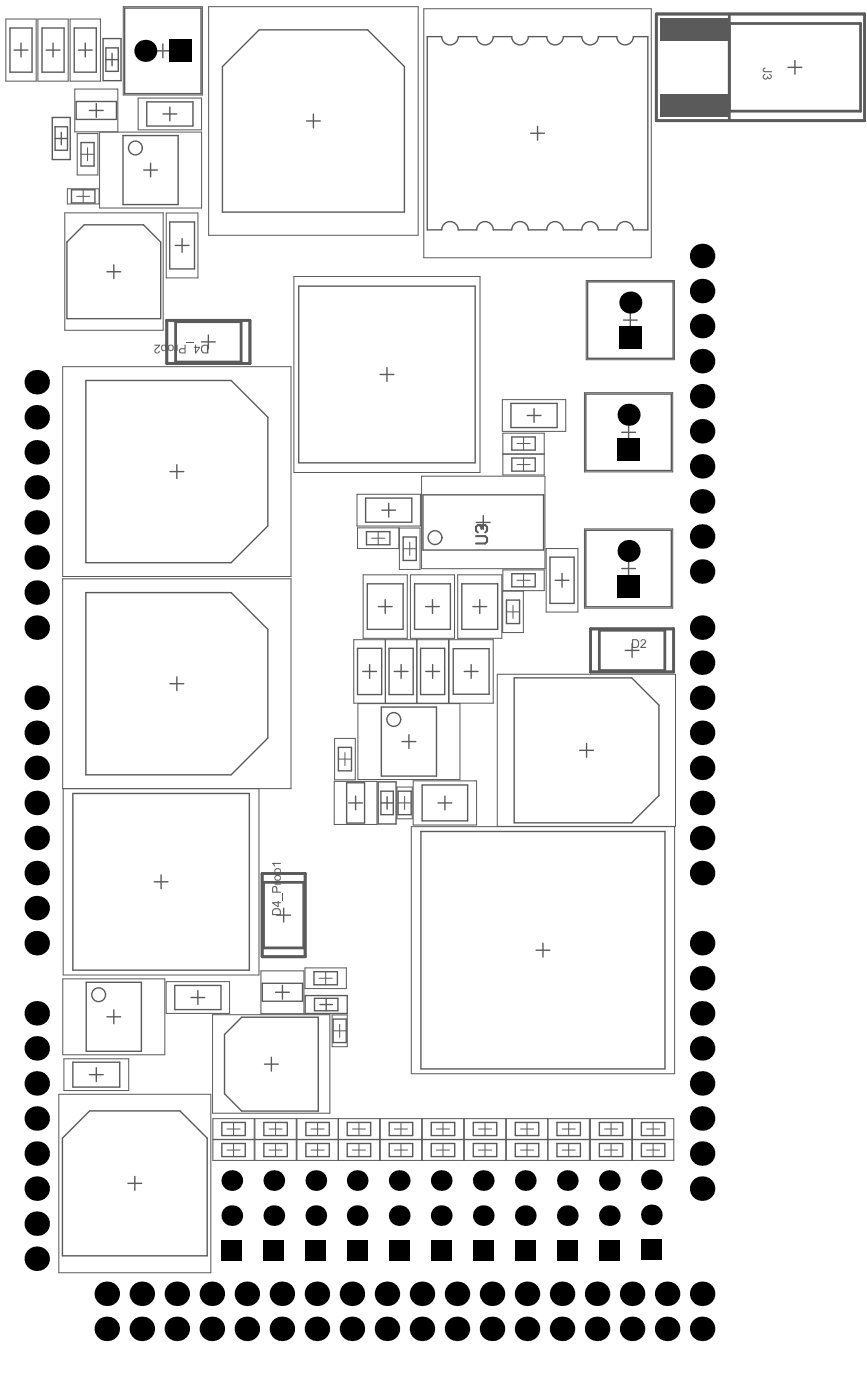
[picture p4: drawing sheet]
<svg xmlns="http://www.w3.org/2000/svg" width="209mm" height="338mm" viewBox="0 0 209 338" stroke-linecap="round" stroke-linejoin="round" font-family="sans-serif">
<g fill="none" stroke="#5a5a5a" stroke-width=".33">
<path d="M2.4 6.8h5.3v10.6h-5.3zM3.4 12.1h3.3M5.1 10.4v3.4M10.1 6.8h5.4v10.6h-5.4zM11.1 12.1h3.4M12.8 10.4v3.4M17.9 6.8h5.3v10.6h-5.3zM18.9 12.1h3.3M20.6 10.4v3.4M24.9 9.3h4.3v10.2h-4.3zM25.5 14.4h3M25.5 11.6h3v5.6h-3z"/>
<path d="M27 12.9v3M30.1 1.9h18.4v20.7h-18.4zM37.6 12.3h3.4M39.3 10.6v3.3M62.5 7.2h26.2l8.9 8.9v35.1h-43.9v-35.1zM103.1 8.8h3.5a2 2 0 0 0 2 2 2 2 0 0 0 2-2h4.4a2 2 0 0 0 2 2 2 2 0 0 0 2-2h4.5a2 2 0 0 0 2 2 2 2 0 0 0 2-2h4.4a2 2 0 0 0 2 2 2 2 0 0 0 2-2h4.5a2 2 0 0 0 2 2 2 2 0 0 0 2-2h4.4a2 2 0 0 0 2 2 2 2 0 0 0 2-2h3.5v46.7h-3.5a2 2 0 0 0-2-2 2 2 0 0 0-2 2h-4.4a2 2 0 0 0-2-2 2 2 0 0 0-2 2h-4.5a2 2 0 0 0-2-2 2 2 0 0 0-2 2h-4.4a2 2 0 0 0-2-2 2 2 0 0 0-2 2h-4.5a2 2 0 0 0-2-2 2 2 0 0 0-2 2h-4.4a2 2 0 0 0-2-2 2 2 0 0 0-2 2h-3.5zM190.1 16.3h3.4M191.8 14.6v3.3M12.6 28.4h4.3v10.1h-4.3zM13.3 33.4h3M13.3 30.6h3v5.7h-3zM14.8 31.9v3"/>
<path d="M18.4 24.5h9.7v4.3h-9.7zM19.5 34.4h3.2v5.7h-3.2zM21.6 26.7h3.3M23.2 25v3.3M29.7 32.7h13.3v16.7h-13.3zM35.4 24.6h11.2v5.8h-11.2zM36.3 39.4v3.3M39.3 27.5h3.3M41 25.8v3.4M74 29.2h3.3M75.6 27.5v3.4M128 32.2h3.4"/>
<path d="M129.7 30.5v3.3M17.2 45.8h5.7v3.2h-5.7zM20.3 54.3h14.3l4.2 4.1v18.5h-22.6v-18.5zM34.7 41.1h3.3M40.9 53.6h6v11.3h-6zM42.3 59.3h3.3M43.9 57.6v3.3M25.8 65.6h3.3M27.5 63.9v3.4M72.1 69.1h42.6v42.6h-42.6zM141.8 68h20.6v18.5h-20.6zM150.4 77.3h3.4"/>
<path d="M152.1 75.6v3.3M20.7 91.9h35.1l8.8 8.8v26.3l-8.8 8.8h-35.1zM48.6 82.5h3.3M50.3 80.9v3.3M91.7 90.4h3.3M93.4 88.7v3.4M123.3 97.4h11.1v5.8h-11.1zM128.9 98.6v3.4M141.4 95.1h20.6v18.5h-20.6zM41 113.8h3.3M42.7 112.2v3.3M102.1 119.5h29.1v13.3h-29.1z"/>
<path d="M123.5 105.5h5.6v3.2h-5.6zM123.5 110.6h5.6v3.1h-5.6zM127.2 100.3h3.3M150 104.4h3.3M151.7 102.7v3.3M88.2 120.2h11.2v5.9h-11.2zM88.4 128.3h5.7v3.2h-5.7zM92.1 123.2h3.4M93.8 121.5v3.3M97.3 129.6h3.1v5.7h-3.1zM114.9 126.1h3.4M116.6 124.5v3.3"/>
<path d="M123.5 138.5h5.6v3.2h-5.6zM132.7 134.5h5.8v11.2h-5.8zM135.6 138.4v3.3M141.4 128h20.6v18.5h-20.6zM150 137.2h3.3M151.7 135.6v3.3M20.7 143.1h35.1l8.8 8.8v26.3l-8.8 8.8h-35.1zM86.3 156.5h5.8v11.2h-5.8zM88.6 140.9h8.7v11h-8.7zM91.3 146.4h3.3M92.9 144.8v3.3M93.9 156.5h5.8v11.2h-5.8z"/>
<path d="M100 140.9h8.7v11h-8.7zM101.5 156.5h5.8v11.2h-5.8zM102.7 146.4h3.3M104.4 144.8v3.3M109.4 156.6h8.6v11h-8.6zM111.4 140.9h8.7v11h-8.7zM114.1 146.4h3.3M115.8 144.8v3.3M122.2 144.9h3.2v5.6h-3.2zM134 140.1h3.3M150.9 157h3.3M152.5 155.3v3.4"/>
<path d="M41 165.1h3.3M42.7 163.4v3.3M87.5 162.1h3.3M89.2 160.4v3.4M92 170.7h13.3v16.6h-13.3zM95.1 162.1h3.3M96.8 160.4v3.4M97 179h3.3M98.7 177.4v3.3M102.7 162.1h3.4M104.4 160.4v3.4M112 162.1h3.3"/>
<path d="M113.7 160.4v3.4M124.1 163.6h28.3l6.6 6.6v21.8l-6.6 6.6h-28.3zM141.5 179.5v3.3M17.6 191.5h42.6v42.7h-42.6zM81.6 180.4h3.2v5.7h-3.2zM83.6 189h4.4v9.7h-4.4zM84.1 193.8h3.4M85.8 192.2v3.3M91.2 188.7h4.4v10.2h-4.4zM91.9 193.8h3M91.9 191h3v5.7h-3zM93.4 192.3v3"/>
<path d="M96.1 191h3.1v5.7h-3.1zM101.9 189.5h10.9v8.7h-10.9zM105.7 193.8h3.3M107.3 192.2v3.3M139.9 181.1h3.3M37.2 212.9h3.3M38.9 211.2v3.3M68.4 219.2v3.4M101.6 200.7h58.8v57.3h-58.8zM20.8 237.1h13.3v16.7h-13.3zM42.2 237.9h11.1v5.8h-11.1zM47.7 239.1v3.4"/>
<path d="M63.3 237.4h9.7v4.3h-9.7zM66.5 239.5h3.3M66.8 220.9h3.3M68.1 237.9v3.3M75.8 234.6h5.6v3.1h-5.6zM129.3 229.4h3.4M131 227.7v3.3M17.6 256.4h11.3v6h-11.3zM21.6 259.4h3.3M23.2 257.8v3.3M25.8 245.5h3.3M27.5 243.8v3.3"/>
<path d="M46.1 240.8h3.3M58.3 245.6h18.5v22.6h-18.5l-4.1-4.2v-14.3zM63.8 256.9h3.3M65.5 255.2v3.4M73.6 240.3h10.2v4.4h-10.2zM75.9 241h5.6v3h-5.6zM77.2 242.5h3M78.7 241v3M80.4 246h3.1v5.7h-3.1zM21.6 268.2h21.8l6.6 6.5v28.5h-34.9v-28.5zM53.5 271h5.7v3.1h-5.7zM53.5 276h5.7v3.2h-5.7z"/>
<path d="M63.7 271h5.6v3.1h-5.6zM63.7 276h5.6v3.2h-5.6zM73.8 271h5.7v3.1h-5.7zM73.8 276h5.7v3.2h-5.7zM83.8 271h5.6v3.1h-5.6zM83.8 276h5.6v3.2h-5.6zM93.9 271h5.7v3.1h-5.7zM93.9 276h5.7v3.2h-5.7zM104.1 271h5.6v3.1h-5.6zM104.1 276h5.6v3.2h-5.6zM114.2 271h5.7v3.1h-5.7zM114.2 276h5.7v3.2h-5.7z"/>
<path d="M124.3 271h5.7v3.1h-5.7zM124.3 276h5.7v3.2h-5.7zM134.4 271h5.6v3.1h-5.6zM134.4 276h5.6v3.2h-5.6zM144.6 271h5.7v3.1h-5.7zM144.6 276h5.7v3.2h-5.7zM154.8 271h5.6v3.1h-5.6zM154.8 276h5.6v3.2h-5.6zM30.9 285.7h3.3M32.5 284v3.3"/>
<circle cx="32.7" cy="35.7" r="1.66"/>
<circle cx="105" cy="129.8" r="1.66"/>
<circle cx="95" cy="173.7" r="1.66"/>
<circle cx="23.8" cy="240.1" r="1.66"/>
</g>
<g fill="none" stroke="#5a5a5a" stroke-width=".24">
<path d="M1.4 4.6h7.3v15h-7.3zM9.1 4.6h7.4v15h-7.4zM16.9 4.6h7.3v15h-7.3zM29.7 1.6h19.1v21.3h-19.1zM50.3 1.6h50.6v55.2h-50.6zM102.3 2.1h54.8v60.1h-54.8zM18 21.5h10.4v10.3h-10.4zM18.6 32.2h5v10h-5zM19.5 37.2h3.2M21.1 35.7v3.1M24 31.9h24.6v18.3h-24.6zM33.3 23.7h15.3v7.6h-15.3z"/>
<path d="M15.6 51.4h23.8v28.3h-23.8zM16.3 45.6h7.6v3.6h-7.6zM18.5 47.4h3.2M20.1 45.8v3.2M40.1 51.4h7.7v15.7h-7.7zM70.9 66.7h44.9v47.4h-44.9zM141.4 67.7h21.3v19.1h-21.3zM15.1 88.5h55.1v50.7h-55.1zM121.2 96.5h15.3v7.6h-15.3zM141 94.8h21.3v19.1h-21.3zM86.1 119.3h15.3v7.7h-15.3zM101.7 115h29.8v22.3h-29.8z"/>
<path d="M121.3 104.6h10v5h-10zM121.3 109.7h10v5h-10zM124.7 112.2h3.2M124.7 107.1h3.2M126.3 105.5v3.2M126.3 110.6v3.1M15.1 139.7h55.1v50.7h-55.1zM86.3 127.4h9.9v5h-9.9zM87.6 138.8h10.7v15.3h-10.7zM89.7 129.9h3.1M91.3 128.3v3.2M96.4 127.5h5v10h-5z"/>
<path d="M97.3 132.5h3.1M98.9 130.9v3.1M99 138.8h10.7v15.3h-10.7zM110.4 138.8h10.7v15.3h-10.7zM121.3 137.6h10v5h-10zM126.3 138.5v3.2M131.8 132.4h7.6v15.3h-7.6zM141 127.7h21.3v19.1h-21.3zM85.4 154.4h22.8v15.4h-22.8zM93 154.4v15.4M100.6 154.4v15.4M108.4 154.4h10.6v15.4h-10.6z"/>
<path d="M121.3 142.7h5v10h-5zM122.2 147.7h3.2M123.8 146.1v3.2M124.7 140.1h3.2M80.7 178.2h5v10h-5zM86.4 169.9h24.6v18.3h-24.6zM120 162.8h43v36.7h-43zM15.2 190.4v45h47.3v-45M80.6 188.6h10.4v10.4h-10.4zM81.6 183.2h3.2M83.2 181.7v3.1M95.8 190h3.7v7.7h-3.7z"/>
<path d="M96.1 193.8h3.1M97.6 192.2v3.2M99.2 199.6h63.6v59.6h-63.6zM99.7 188.5h15.3v10.7h-15.3zM15.2 236.3h24.6v18.3h-24.6zM40.1 237h15.3v7.6h-15.3zM63 234.4h10.3v10.3h-10.3zM73.6 233.6h10v5h-10zM77 236.1h3.2M78.6 234.6v3.1M15.4 255.6h15.7v7.7h-15.7zM51.3 245h28.3v23.7h-28.3z"/>
<path d="M80.1 245h3.7v7.7h-3.7zM80.4 248.8h3.1M82 247.3v3.1M14.2 264.2h36.7v43h-36.7zM51.4 270h9.9v5h-9.9zM51.4 275.1h9.9v5h-9.9zM54.8 277.6h3.1M54.8 272.5h3.1M56.4 271v3.1M56.4 276v3.2M61.5 270h10v5h-10zM61.5 275.1h10v5h-10z"/>
<path d="M64.9 277.6h3.2M64.9 272.5h3.2M66.5 271v3.1M66.5 276v3.2M71.6 270h20v5h-20zM71.6 275.1h20v5h-20zM75.1 277.6h3.1M75.1 272.5h3.1M76.6 271v3.1M76.6 276v3.2M81.6 270v5M81.6 275.1v5"/>
<path d="M85 277.6h3.2M85 272.5h3.2M86.6 271v3.1M86.6 276v3.2M91.8 270h9.9v5h-9.9zM91.8 275.1h9.9v5h-9.9zM95.2 277.6h3.1M95.2 272.5h3.1M96.7 271v3.1M96.7 276v3.2M101.9 270h10v5h-10zM101.9 275.1h10v5h-10z"/>
<path d="M105.3 277.6h3.2M105.3 272.5h3.2M106.9 271v3.1M106.9 276v3.2M112 270h10v5h-10zM112 275.1h10v5h-10zM115.4 277.6h3.2M115.4 272.5h3.2M117 271v3.1M117 276v3.2M122.2 270h10v5h-10zM122.2 275.1h10v5h-10z"/>
<path d="M125.6 277.6h3.1M125.6 272.5h3.1M127.2 271v3.1M127.2 276v3.2M132.2 270h10v5h-10zM132.2 275.1h10v5h-10zM135.6 277.6h3.2M135.6 272.5h3.2M137.2 271v3.1M137.2 276v3.2M142.5 270h9.9v5h-9.9zM142.5 275.1h9.9v5h-9.9z"/>
<path d="M145.9 277.6h3.1M145.9 272.5h3.1M147.4 271v3.1M147.4 276v3.2M152.6 270h10v5h-10zM152.6 275.1h10v5h-10zM156 277.6h3.2M156 272.5h3.2M157.6 271v3.1M157.6 276v3.2"/>
</g>
<path d="M158.4 3.4h50.2v25.7h-50.2zM176 3.4v25.7M176 5.7h31.6v21.1h-31.6M40.2 77.3h20.1v10.4h-20.1zM42.4 77.7h15.8v9.7h-15.8zM142.5 151.8h20v10.4h-20zM144.6 152.1h15.8v9.8h-15.8zM63.3 210.9h10.3v20.1h-10.3zM63.6 213h9.7v15.8h-9.7z" fill="none" stroke="#5a5a5a" stroke-width=".67"/>
<g fill="#5a5a5a">
<path d="M68.2 215.7h.2v1.7h-.2z"/>
<path d="M66.2 212.7l.3 .1 .1 .4 1.2 .1v.2h-1.6v-.2h.3l-.3-.3z"/>
<path d="M65.7 208.3h2.1v.3h-1.7l.3 .4v.1h-.2l-.3-.5h-.2z"/>
<path d="M45 82.6h1.7v.2h-1.7z"/>
<path d="M42.6 83.2h.2v1.5h-.2v-.2l-.4 .3-.2-.1 .1-.2h.3l.2-.3z"/>
<path d="M37.3 83.2h1.3l-.3 .7a.87 .87 0 0 0-.6 1.2l.3 .1 .3-.2v-.3l.3 .1a.7 .7 0 0 1-1.2 .3 .7 .7 0 0 1 .4-1.1l.5-.5h-1z"/>
<path d="M184.3 16.3h.4v.3a.32 .32 0 0 0-.4 .3 .32 .32 0 0 0 .4 .3h1.5v.2h-1.4a.62 .62 0 0 1-.7-.3 .62 .62 0 0 1 .2-.8z"/>
<path d="M184.3 17.9h.3l.1 .2a.41 .41 0 0 0-.4 .4 .41 .41 0 0 0 .5 .4 .41 .41 0 0 0 .2-.5h.3a.35 .35 0 0 0 .3 .4 .35 .35 0 0 0 .4-.3 .35 .35 0 0 0-.4-.4v-.2a.58 .58 0 0 1 .6 .8 .58 .58 0 0 1-1 .1 .61 .61 0 0 1-.8 .4 .61 .61 0 0 1-.3-.9z"/>
<path d="M154.8 154.4a.71 .71 0 0 1 1 .3 .71 .71 0 0 1-.4 1l-.5 .5h1v.2h-1.4v-.3l.6-.6a.54 .54 0 0 0 .4-.4 .54 .54 0 0 0-.1-.5l-.3-.1-.3 .4h-.3z"/>
<path d="M66.2 219.6l-.3 .3v.8h1.6v-.5a.86 .86 0 0 0-1.3-.6zM65.8 219.5l.7-.3a.95 .95 0 0 1 1.3 1v.7h-2.1v-1.1z"/>
<path d="M66.1 218l.9 .7v-.7zM65.7 217.8h1.3v-.3h.3v.3h.5v.2h-.5v1h-.3l-1.3-1z"/>
<path d="M66 214.2l-.1 1h.8l-.1-1zM65.8 214a.72 .72 0 0 1 .8 0 .72 .72 0 0 1 .3 .6v.6h.9v.3h-2.1v-1.2z"/>
<path d="M66.6 211.5a.55 .55 0 0 0 .1 .8 .55 .55 0 0 0 .8-.2 .54 .54 0 0 0-.2-.6 .54 .54 0 0 0-.6 0zM66.4 211.3h.1a.79 .79 0 0 1 1.2 .3 .79 .79 0 0 1-.5 1.1 .79 .79 0 0 1-1-.8z"/>
<path d="M66.5 209.7a.76 .76 0 0 1 1-.1 .76 .76 0 0 1 .2 1l.7 .1v.2h-2.2l.2-.3-.2-.4zM66.6 209.9a.52 .52 0 0 0 .1 .8 .52 .52 0 0 0 .7-.2 .46 .46 0 0 0 0-.6 .46 .46 0 0 0-.6-.1z"/>
<path d="M49 83.5a.88 .88 0 0 0-.3 .9 .88 .88 0 0 0 .7 .7h.5v-1.6zM48.8 83.4l.3-.2h1.2v2.1h-1a1.15 1.15 0 0 1-.5-1.9z"/>
<path d="M47.3 84v.9l.7-.9zM47.1 83.2h.2v.5h.9v.3l-.9 1.3h-.2v-1.3h-.3v-.3h.3z"/>
<path d="M43.5 84.4l-.1 .4 .2 .3h.9v-.8zM43.4 84.1h1.1v-.9h.3v2.1h-.9a.67 .67 0 0 1-.7-.4 .67 .67 0 0 1 .2-.8z"/>
<path d="M40.9 83.5a.63 .63 0 0 0 .2 1 .54 .54 0 0 0 .6-.4 .54 .54 0 0 0-.3-.6zM40.7 83.3a.82 .82 0 0 1 1.2 .5 .82 .82 0 0 1-.8 1 .96 .96 0 0 1-.4-1.5z"/>
<path d="M39.2 83.2h.6l.2 .2v-.8h.2v2.1h-.2v-.1a.75 .75 0 0 1-1-.1 .75 .75 0 0 1 0-1zM39.4 83.4a.59 .59 0 0 0-.3 .7 .59 .59 0 0 0 .7 .4 .66 .66 0 0 0-.4-1.1z"/>
<path d="M152.8 154.6v1.6h.5a.82 .82 0 0 0 .7-.8 .82 .82 0 0 0-.7-.8zM152.5 154.3h.8a1.13 1.13 0 0 1 .9 .8 1.13 1.13 0 0 1-.2 1.1l-.4 .2h-1.1z"/>
</g>
<path d="M114.9 129.4h2.2l.4 .5v.9l-.4 .4h-2.2M115.7 126.8h-.4l-.4 .4v.9l.4 .4" fill="none" stroke="#5a5a5a" stroke-width=".5"/>
<circle cx="115.7" cy="126.8" r=".25" fill="#5a5a5a"/>
<path d="M115.7 126.8l.5 .4M116.2 127.2v.4M116.2 127.2l.4-.4h.5l.4 .4v.9l-.4 .4" fill="none" stroke="#5a5a5a" stroke-width=".5"/>
<g fill="#000">
<circle cx="35.1" cy="12.3" r="2.66"/>
<circle cx="152.1" cy="73" r="2.66"/>
<circle cx="169.4" cy="78.7" r="2.96"/>
<circle cx="169.4" cy="70.3" r="2.96"/>
<circle cx="169.4" cy="61.8" r="2.96"/>
<circle cx="8.9" cy="92.3" r="2.96"/>
<circle cx="169.4" cy="87.2" r="2.96"/>
<circle cx="169.4" cy="95.6" r="2.96"/>
<circle cx="8.9" cy="117.7" r="2.96"/>
<circle cx="8.9" cy="109.2" r="2.96"/>
<circle cx="8.9" cy="100.7" r="2.96"/>
<circle cx="151.7" cy="100.1" r="2.66"/>
<circle cx="169.4" cy="112.6" r="2.96"/>
<circle cx="169.4" cy="104.1" r="2.96"/>
<circle cx="8.9" cy="126.1" r="2.96"/>
<circle cx="8.9" cy="134.6" r="2.96"/>
<circle cx="151.7" cy="133" r="2.66"/>
<circle cx="169.4" cy="121" r="2.96"/>
<circle cx="169.4" cy="129.5" r="2.96"/>
<circle cx="169.4" cy="138" r="2.96"/>
<circle cx="8.9" cy="151.5" r="2.96"/>
<circle cx="8.9" cy="143" r="2.96"/>
<circle cx="169.4" cy="151.5" r="2.96"/>
<circle cx="169.4" cy="160" r="2.96"/>
<circle cx="8.9" cy="168.4" r="2.96"/>
<circle cx="8.9" cy="176.9" r="2.96"/>
<circle cx="169.4" cy="168.4" r="2.96"/>
<circle cx="169.4" cy="176.9" r="2.96"/>
<circle cx="8.9" cy="185.4" r="2.96"/>
<circle cx="8.9" cy="193.8" r="2.96"/>
<circle cx="169.4" cy="185.4" r="2.96"/>
<circle cx="169.4" cy="193.8" r="2.96"/>
<circle cx="8.9" cy="210.8" r="2.96"/>
<circle cx="8.9" cy="202.3" r="2.96"/>
<circle cx="8.9" cy="219.2" r="2.96"/>
<circle cx="169.4" cy="210.8" r="2.96"/>
<circle cx="169.4" cy="202.3" r="2.96"/>
<circle cx="8.9" cy="227.7" r="2.96"/>
<circle cx="169.4" cy="236.1" r="2.96"/>
<circle cx="169.4" cy="227.7" r="2.96"/>
<circle cx="8.9" cy="244.6" r="2.96"/>
<circle cx="8.9" cy="253.1" r="2.96"/>
<circle cx="169.4" cy="253.1" r="2.96"/>
<circle cx="169.4" cy="244.6" r="2.96"/>
<circle cx="8.9" cy="270" r="2.96"/>
<circle cx="8.9" cy="278.5" r="2.96"/>
<circle cx="8.9" cy="261.5" r="2.96"/>
<circle cx="169.4" cy="270" r="2.96"/>
<circle cx="169.4" cy="278.5" r="2.96"/>
<circle cx="169.4" cy="261.5" r="2.96"/>
<circle cx="8.9" cy="295.4" r="2.96"/>
<circle cx="8.9" cy="286.9" r="2.96"/>
<circle cx="55.9" cy="293.4" r="2.5"/>
<circle cx="55.9" cy="285" r="2.5"/>
<circle cx="66.1" cy="285" r="2.5"/>
<circle cx="66.1" cy="293.4" r="2.5"/>
<circle cx="76.2" cy="293.4" r="2.5"/>
<circle cx="76.2" cy="285" r="2.5"/>
<circle cx="86.2" cy="293.4" r="2.5"/>
<circle cx="86.2" cy="285" r="2.5"/>
<circle cx="96.3" cy="285" r="2.5"/>
<circle cx="96.3" cy="293.4" r="2.5"/>
<circle cx="106.5" cy="293.4" r="2.5"/>
<circle cx="106.5" cy="285" r="2.5"/>
<circle cx="116.6" cy="285" r="2.5"/>
<circle cx="116.6" cy="293.4" r="2.5"/>
<circle cx="126.7" cy="285" r="2.5"/>
<circle cx="126.7" cy="293.4" r="2.5"/>
<circle cx="136.9" cy="293.4" r="2.5"/>
<circle cx="136.9" cy="285" r="2.5"/>
<circle cx="147" cy="293.4" r="2.5"/>
<circle cx="147" cy="285" r="2.5"/>
<circle cx="157.2" cy="293.3" r="2.5"/>
<circle cx="157.2" cy="284.8" r="2.5"/>
<circle cx="169.4" cy="286.9" r="2.96"/>
<circle cx="8.9" cy="303.9" r="2.96"/>
<circle cx="25.8" cy="312.3" r="2.96"/>
<circle cx="34.2" cy="312.3" r="2.96"/>
<circle cx="42.7" cy="312.3" r="2.96"/>
<circle cx="51.1" cy="312.3" r="2.96"/>
<circle cx="59.6" cy="312.3" r="2.96"/>
<circle cx="68" cy="312.3" r="2.96"/>
<circle cx="76.5" cy="312.3" r="2.96"/>
<circle cx="84.9" cy="312.3" r="2.96"/>
<circle cx="93.4" cy="312.3" r="2.96"/>
<circle cx="101.8" cy="312.3" r="2.96"/>
<circle cx="110.3" cy="312.3" r="2.96"/>
<circle cx="118.7" cy="312.3" r="2.96"/>
<circle cx="127.2" cy="312.3" r="2.96"/>
<circle cx="135.6" cy="312.3" r="2.96"/>
<circle cx="144.1" cy="312.3" r="2.96"/>
<circle cx="152.5" cy="312.3" r="2.96"/>
<circle cx="161" cy="312.3" r="2.96"/>
<circle cx="169.4" cy="312.3" r="2.96"/>
<circle cx="25.8" cy="320.8" r="2.96"/>
<circle cx="34.2" cy="320.8" r="2.96"/>
<circle cx="42.7" cy="320.8" r="2.96"/>
<circle cx="51.1" cy="320.8" r="2.96"/>
<circle cx="59.6" cy="320.8" r="2.96"/>
<circle cx="68" cy="320.8" r="2.96"/>
<circle cx="76.5" cy="320.8" r="2.96"/>
<circle cx="84.9" cy="320.8" r="2.96"/>
<circle cx="93.4" cy="320.8" r="2.96"/>
<circle cx="101.8" cy="320.8" r="2.96"/>
<circle cx="110.3" cy="320.8" r="2.96"/>
<circle cx="118.7" cy="320.8" r="2.96"/>
<circle cx="127.2" cy="320.8" r="2.96"/>
<circle cx="135.6" cy="320.8" r="2.96"/>
<circle cx="144.1" cy="320.8" r="2.96"/>
<circle cx="152.5" cy="320.8" r="2.96"/>
<circle cx="161" cy="320.8" r="2.96"/>
<circle cx="169.4" cy="320.8" r="2.96"/>
</g>
<g fill="#000">
<path d="M40.9 9.6h5.3v5.3h-5.3z" fill-rule="evenodd"/>
<path d="M149.4 78.8h5.4v5.4h-5.4z" fill-rule="evenodd"/>
<path d="M149 105.9h5.3v5.4h-5.3z" fill-rule="evenodd"/>
<path d="M149 138.8h5.3v5.3h-5.3z" fill-rule="evenodd"/>
<path d="M53.4 299.4h5v5h-5z" fill-rule="evenodd"/>
<path d="M63.6 299.4h5v5h-5z" fill-rule="evenodd"/>
<path d="M73.7 299.4h5v5h-5z" fill-rule="evenodd"/>
<path d="M83.7 299.4h5v5h-5z" fill-rule="evenodd"/>
<path d="M93.8 299.4h5v5h-5z" fill-rule="evenodd"/>
<path d="M104 299.4h5v5h-5z" fill-rule="evenodd"/>
<path d="M114.1 299.4h5v5h-5z" fill-rule="evenodd"/>
<path d="M124.2 299.4h5v5h-5z" fill-rule="evenodd"/>
<path d="M134.4 299.4h5v5h-5z" fill-rule="evenodd"/>
<path d="M144.5 299.4h5v5h-5z" fill-rule="evenodd"/>
<path d="M154.7 299.2h5v5h-5z" fill-rule="evenodd"/>
</g>
<g fill="#5a5a5a">
<path d="M159.3 4.4h16.7v5.3h-16.7z" fill-rule="evenodd"/>
<path d="M159.3 22.8h16.7v5.4h-16.7z" fill-rule="evenodd"/>
</g>
</svg>
